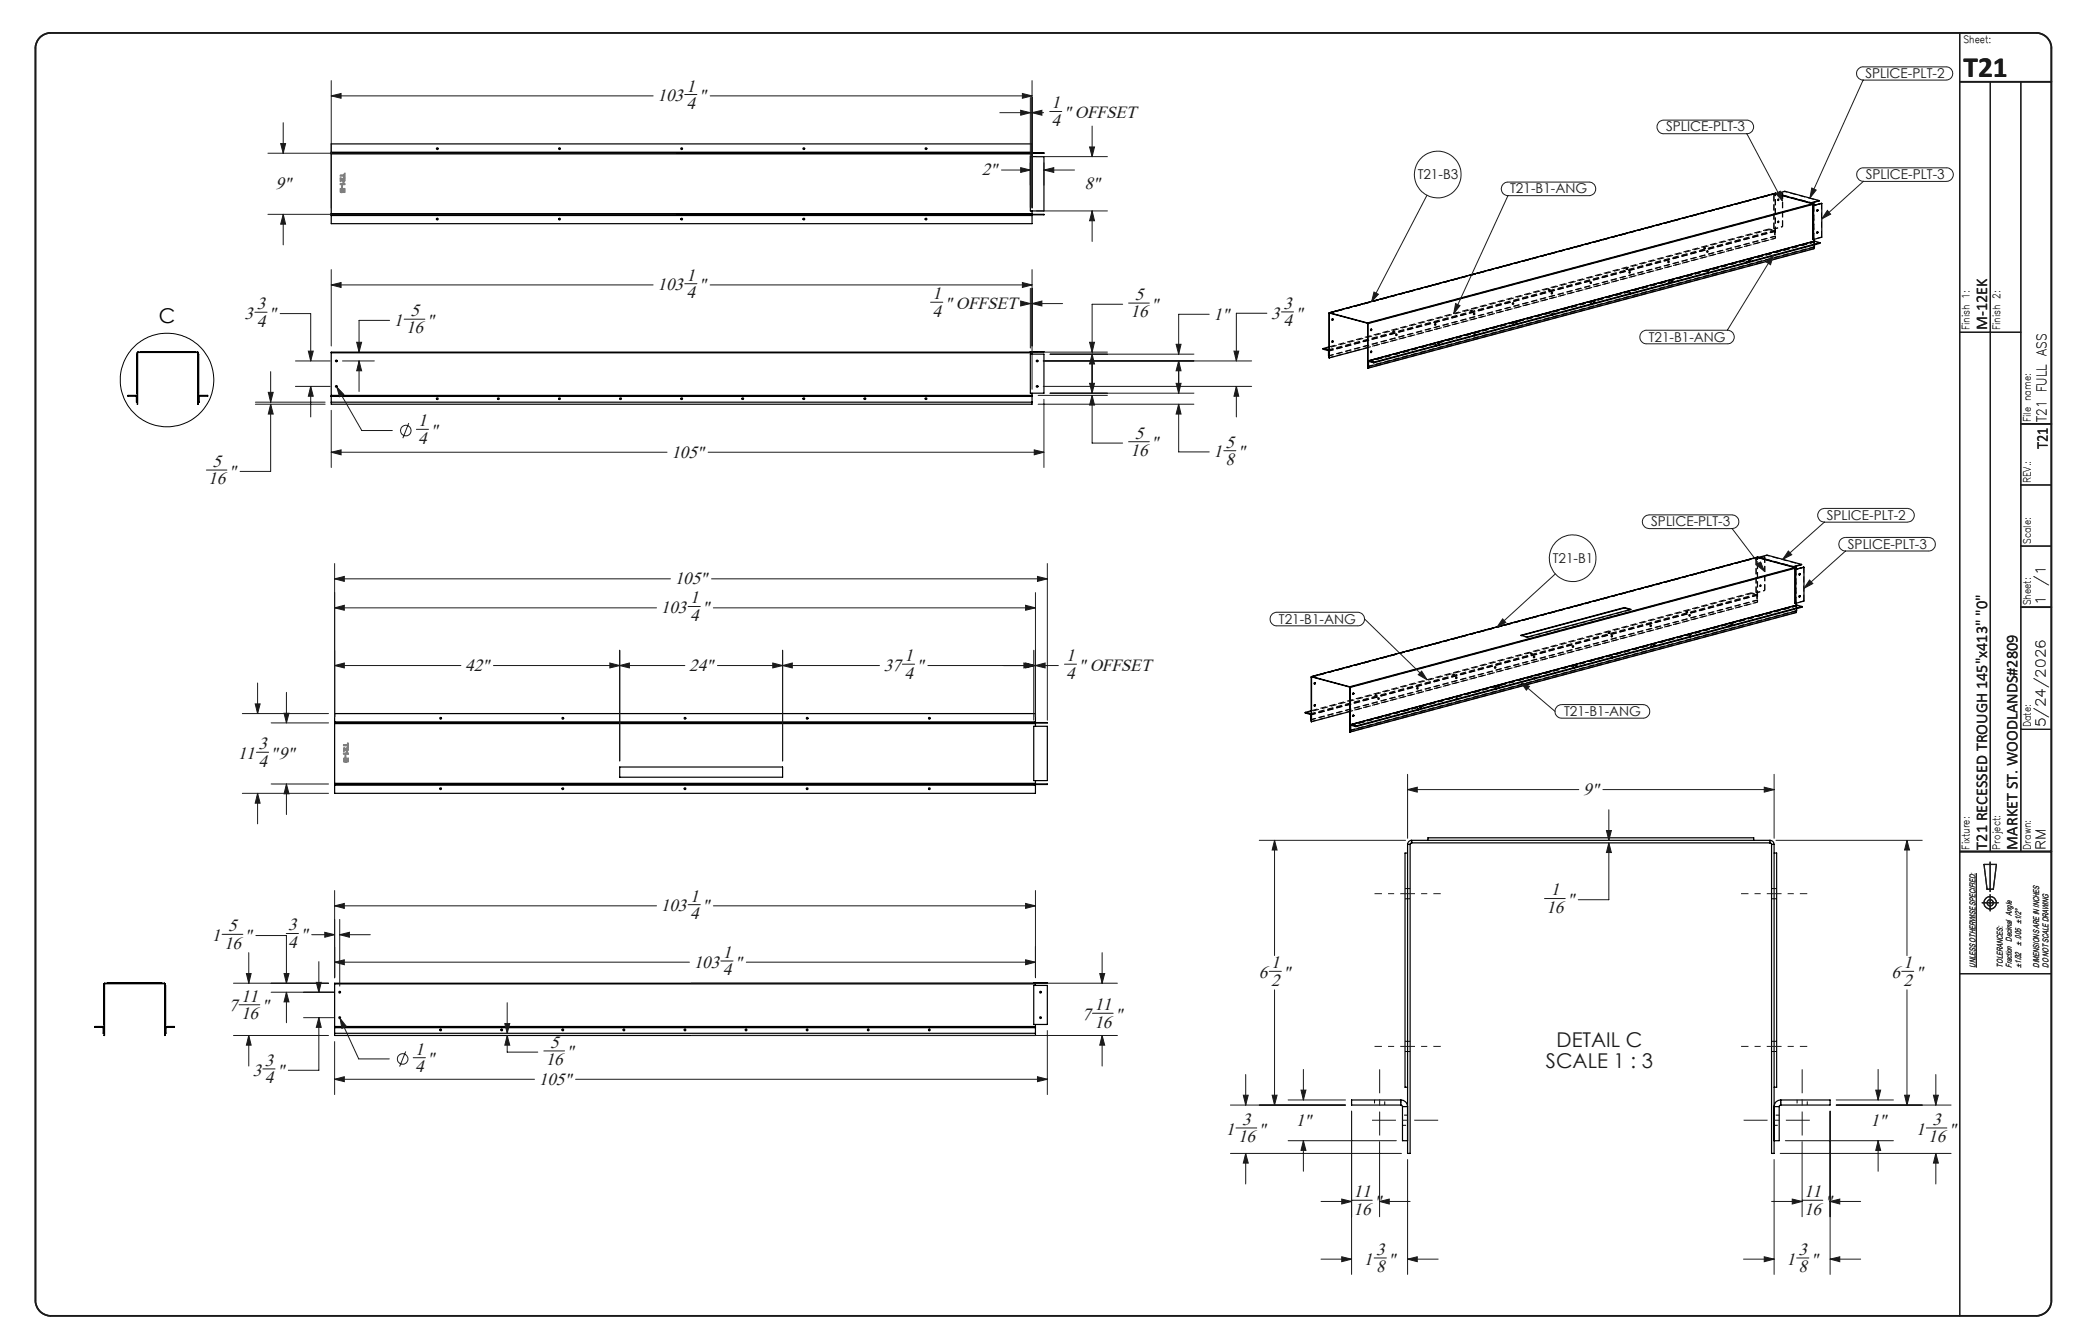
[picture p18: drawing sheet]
<svg xmlns="http://www.w3.org/2000/svg" width="432mm" height="279mm" viewBox="0 0 432 279" stroke-linecap="round" stroke-linejoin="round" font-family="sans-serif">
<defs><g id="words">
<text font-size="6.1" fill="#191924" x="408.2" y="16.1">T21</text>
<text font-size="4.2" x="33" y="67.1">C</text>
<g font-size="4.2" fill="#191924">
<text x="321.4" y="221.9">SCALE 1 : 3</text>
<text x="323.6" y="217.8">DETAIL C</text>
</g>
<g font-size="3.7" fill="#191924">
<text x="136.7" y="21">103</text>
<text x="142.8" y="19">1</text>
<text x="142.8" y="22.6">4</text>
<text x="145.3" y="21">&quot;</text>
<text x="218.6" y="22.5">1</text>
<text x="218.6" y="26.1">4</text>
<text x="221.1" y="24.5">&quot; OFFSET</text>
<text x="57.3" y="39.3">9&quot;</text>
<text x="204.1" y="36.5">2&quot;</text>
<text x="225.4" y="39.3">8&quot;</text>
<text x="142.8" y="58.4">1</text>
<text x="53.4" y="64.3">3</text>
<text x="85.3" y="65.7">5</text>
<text x="136.7" y="60.3">103</text>
<text x="142.8" y="62">4</text>
<text x="145.3" y="60.3">&quot;</text>
<text x="193.9" y="62.2">1</text>
<text x="193.9" y="65.8">4</text>
<text x="196.4" y="64.2">&quot; OFFSET</text>
<text x="235" y="66">16</text>
<text x="235.9" y="62.4">5</text>
<text x="239.3" y="64.4">&quot;</text>
<text x="266.8" y="64.2">3</text>
<text x="50.9" y="66.3">3</text>
<text x="53.4" y="67.9">4</text>
<text x="55.9" y="66.3">&quot;</text>
<text x="81.9" y="67.7">1</text>
<text x="84.4" y="69.3">16</text>
<text x="88.7" y="67.7">&quot;</text>
<text x="252.3" y="66.4">1&quot;</text>
<text x="264.3" y="66.2">3</text>
<text x="266.8" y="67.8">4</text>
<text x="269.3" y="66.2">&quot;</text>
<text x="87" y="88.6">1</text>
<text x="87" y="92.2">4</text>
<text x="89.5" y="90.6">&quot;</text>
<text x="139.6" y="95.1">105&quot;</text>
<text x="235" y="94.8">16</text>
<text x="235.9" y="91.2">5</text>
<text x="239.3" y="93.2">&quot;</text>
<text x="252.3" y="95">1</text>
<text x="254.8" y="93.1">5</text>
<text x="257.3" y="95">&quot;</text>
<text x="43.3" y="100.7">16</text>
<text x="44.2" y="97.1">5</text>
<text x="47.6" y="99.1">&quot;</text>
<text x="254.8" y="96.7">8</text>
<text x="140.3" y="121.4">105&quot;</text>
<text x="143.4" y="125.5">1</text>
<text x="137.4" y="127.4">103</text>
<text x="143.4" y="129.1">4</text>
<text x="146" y="127.4">&quot;</text>
<text x="188" y="137.5">1</text>
<text x="221.7" y="137.5">1</text>
<text x="96.7" y="139.4">42&quot;</text>
<text x="143.3" y="139.4">24&quot;</text>
<text x="183.7" y="139.4">37</text>
<text x="188" y="141.1">4</text>
<text x="190.6" y="139.4">&quot;</text>
<text x="221.7" y="141.1">4</text>
<text x="224.2" y="139.4">&quot; OFFSET</text>
<text x="53.7" y="155.7">3</text>
<text x="49.4" y="157.7">11</text>
<text x="53.7" y="159.3">4</text>
<text x="56.2" y="157.7">&quot;9&quot;</text>
<text x="329.1" y="165.3">9&quot;</text>
<text x="137.4" y="189.4">103</text>
<text x="143.4" y="187.4">1</text>
<text x="143.4" y="191">4</text>
<text x="146" y="189.4">&quot;</text>
<text x="321.5" y="189.8">16</text>
<text x="322.4" y="186.2">1</text>
<text x="325.8" y="188.1">&quot;</text>
<text x="44" y="195.6">1</text>
<text x="46.6" y="197.2">16</text>
<text x="47.5" y="193.6">5</text>
<text x="50.9" y="195.6">&quot;</text>
<text x="59.9" y="193.4">3</text>
<text x="59.9" y="197">4</text>
<text x="62.5" y="195.4">&quot;</text>
<text x="144.2" y="201.1">103</text>
<text x="150.3" y="199.1">1</text>
<text x="150.3" y="202.7">4</text>
<text x="152.8" y="201.1">&quot;</text>
<text x="261.7" y="203.3">6</text>
<text x="264.3" y="201.3">1</text>
<text x="266.8" y="203.3">&quot;</text>
<text x="393.2" y="203.3">6</text>
<text x="395.7" y="201.3">1</text>
<text x="398.3" y="203.3">&quot;</text>
<text x="50.1" y="208.2">11</text>
<text x="264.3" y="204.9">2</text>
<text x="395.7" y="204.9">2</text>
<text x="47.6" y="210.2">7</text>
<text x="50.1" y="211.8">16</text>
<text x="54.4" y="210.2">&quot;</text>
<text x="225" y="212">7</text>
<text x="227.5" y="210">11</text>
<text x="227.5" y="213.6">16</text>
<text x="231.8" y="212">&quot;</text>
<text x="55.1" y="221.6">3</text>
<text x="86.3" y="219.3">1</text>
<text x="88.8" y="221.2">&quot;</text>
<text x="113.5" y="221.4">16</text>
<text x="114.3" y="217.8">5</text>
<text x="117.8" y="219.8">&quot;</text>
<text x="52.5" y="223.6">3</text>
<text x="55.1" y="225.2">4</text>
<text x="57.6" y="223.6">&quot;</text>
<text x="86.3" y="222.9">4</text>
<text x="112" y="225.5">105&quot;</text>
<text x="258.3" y="233.9">3</text>
<text x="269.4" y="234">1&quot;</text>
<text x="388.9" y="234">1&quot;</text>
<text x="401.7" y="233.9">3</text>
<text x="254.9" y="235.9">1</text>
<text x="257.4" y="237.5">16</text>
<text x="261.7" y="235.9">&quot;</text>
<text x="398.3" y="235.9">1</text>
<text x="400.9" y="237.5">16</text>
<text x="405.2" y="235.9">&quot;</text>
<text x="281.4" y="248.9">11</text>
<text x="285.7" y="250.9">&quot;</text>
<text x="375.1" y="248.9">11</text>
<text x="379.4" y="250.9">&quot;</text>
<text x="281.4" y="252.5">16</text>
<text x="375.1" y="252.5">16</text>
<text x="283.6" y="262.9">1</text>
<text x="286.1" y="260.9">3</text>
<text x="288.6" y="262.9">&quot;</text>
<text x="371.4" y="262.9">1</text>
<text x="373.9" y="260.9">3</text>
<text x="376.5" y="262.9">&quot;</text>
<text x="286.1" y="264.5">8</text>
<text x="373.9" y="264.5">8</text>
</g>
<g font-size="3.4" fill="#191924">
<text x="413.1" y="68.7" transform="rotate(-90 413.1 68.7)">M-12EK</text>
<text x="425.7" y="93.4" transform="rotate(-90 425.7 93.4)">T21</text>
<text x="413.1" y="176.6" transform="rotate(-90 413.1 176.6)">T21 RECESSED TROUGH 145&quot;x413&quot; &quot;0&quot;</text>
<text x="419.4" y="176.6" transform="rotate(-90 419.4 176.6)">MARKET ST. WOODLANDS#2809</text>
</g>
<g font-size="2.8" fill="#191924">
<text x="387.8" y="16.2">SPLICE-PLT-2</text>
<text x="346.4" y="27.3">SPLICE-PLT-3</text>
<text x="294.7" y="37.3">T21-B3</text>
<text x="314" y="40.2">T21-B1-ANG</text>
<text x="387.9" y="37.3">SPLICE-PLT-3</text>
<text x="342.8" y="71">T21-B1-ANG</text>
<text x="425.5" y="87.7" transform="rotate(-90 425.5 87.7)">T21 FULL ASS</text>
<text x="343.3" y="109.4">SPLICE-PLT-3</text>
<text x="379.8" y="108">SPLICE-PLT-2</text>
<text x="322.8" y="117">T21-B1</text>
<text x="384.2" y="114.1">SPLICE-PLT-3</text>
<text x="425.2" y="125.8" transform="rotate(-90 425.2 125.8)">1</text>
<text x="425.2" y="121.7" transform="rotate(-90 425.2 121.7)">/1</text>
<text x="265.9" y="129.7">T21-B1-ANG</text>
<text x="325.2" y="148.8">T21-B1-ANG</text>
<text x="425.2" y="151.2" transform="rotate(-90 425.2 151.2)">5/24/2026</text>
<text x="425.2" y="176.6" transform="rotate(-90 425.2 176.6)">RM</text>
</g>
<g font-size="2.1" fill="#191924">
<text x="408.2" y="8.9">Sheet:</text>
<text x="409.5" y="68.7" transform="rotate(-90 409.5 68.7)">Finish 1:</text>
<text x="415.8" y="68.7" transform="rotate(-90 415.8 68.7)">Finish 2:</text>
<text x="422.2" y="87.7" transform="rotate(-90 422.2 87.7)">File name:</text>
<text x="422.2" y="100.4" transform="rotate(-90 422.2 100.4)">REV.:</text>
<text x="422.2" y="113.1" transform="rotate(-90 422.2 113.1)">Scale:</text>
<text x="422.2" y="125.8" transform="rotate(-90 422.2 125.8)">Sheet:</text>
<text x="422.2" y="151.2" transform="rotate(-90 422.2 151.2)">Date:</text>
<text x="409.5" y="176.6" transform="rotate(-90 409.5 176.6)">Fixture:</text>
<text x="415.8" y="176.6" transform="rotate(-90 415.8 176.6)">Project:</text>
<text x="422.2" y="176.6" transform="rotate(-90 422.2 176.6)">Drawn:</text>
</g>
<g font-size="1.7" fill="#191924">
<text x="420.2" y="196.6" transform="rotate(-90 420.2 196.6)">± .005 ±1/2°</text>
<text x="410.7" y="201.1" transform="rotate(-90 410.7 201.1)">UNLESS OTHERWISE SPECIFIED:</text>
<text x="416.4" y="201.1" transform="rotate(-90 416.4 201.1)">TOLERANCES:</text>
<text x="418.3" y="201.1" transform="rotate(-90 418.3 201.1)">Fraction Decimal Angle</text>
<text x="420.2" y="201.1" transform="rotate(-90 420.2 201.1)">±1/32</text>
<text x="424" y="201.1" transform="rotate(-90 424 201.1)">DIMENSIONS ARE IN INCHES</text>
<text x="425.9" y="201.1" transform="rotate(-90 425.9 201.1)">DO NOT SCALE DRAWING</text>
</g>
</g></defs>
<g fill="none" stroke="#191924" stroke-width=".21">
<path d="M68.9 19.9l2-.5v1zM68.9 16.8v26.5M68.9 19.9h66.9M142.3 19.6h2.6M147.6 19.9h67M212.5 19.4l2.1 .5-2.1 .5zM214.6 16.8v26.5M386.3 14.4l.9-.5h17.4a1.38 1.38 0 0 1 1.4 1.4 1.38 1.38 0 0 1-1.4 1.4h-17.3a1.37 1.37 0 0 1-1.2-.9 1.37 1.37 0 0 1 .2-1.4zM387.3 16.6l-11 24.6M55.7 31.9h84.7M58.3 29.8h1.1l-.5 2.1zM58.9 25.5v6.4"/>
<path d="M207.9 23.4h6.3M208.2 35.3h6M212.2 34.9l2 .4-2 .5zM212.2 22.9l2 .5-2 .6zM214.2 20.2v22.9M214.6 23.4l2-.5v1.1zM214.6 23.4h2.4M215.5 32.6h14.7M217 35.3l2.1-.4v.9zM217 33.8v4.7M217 35.3h6.4M218.2 23.2h2.5"/>
<path d="M226.5 30.6h1l-.5 2zM227 26.2v6.4M312.5 38.3l.9-.4h16.9a1.41 1.41 0 0 1 1.5 1.4 1.41 1.41 0 0 1-1.5 1.4h-16.8a1.43 1.43 0 0 1-1.3-.9 1.43 1.43 0 0 1 .3-1.5zM344.9 25.3l.8-.3h17.4a1.41 1.41 0 0 1 1.5 1.4 1.41 1.41 0 0 1-1.5 1.4h-17.2a1.43 1.43 0 0 1-1.3-.9 1.43 1.43 0 0 1 .3-1.6zM363.1 27.8l7.5 14M376.7 39.1l.9 .4-1.3 1.7zM386.4 35.3l.8-.4h17.5a1.41 1.41 0 0 1 1.4 1.4 1.41 1.41 0 0 1-1.4 1.4h-17.3a1.42 1.42 0 0 1-1.3-.8 1.42 1.42 0 0 1 .3-1.6zM387.4 37.7l-8.7 7.8M55.7 44.6h84.7M58.9 44.6l.5 2h-1.1zM58.9 44.6v6.3M68.9 59.2l2-.5v1.1z"/>
<path d="M68.9 56.1v15.8M68.9 59.2h66.9M142.3 59h2.6M147.6 59.2h67M212.5 58.7l2.1 .5-2.1 .6zM214.2 59.9v12.5M214.6 56.1v24.8M215.5 43.9h14.7M227 43.9l.5 2h-1zM227 43.9v6.3M296.7 40.6l-11.5 22.1M313.5 40.6l-11.3 24.6"/>
<path d="M367.2 54.5l1.5-1.5-.6 2zM368.7 53l-9.6 15.6M369.2 40.3l.9-.5 .5 2zM379.9 43.7l.7 .8-1.9 1zM53 64.9h2.5M56.3 77.3v6.3M58.2 65.2h6.4v9.8M61.4 75h7.3M64.1 73h1l-.5 2zM71.2 75h6.6M74.2 71.2h1l-.6 2zM74.6 75l.6 2.1h-1z"/>
<path d="M74.6 75v6.4M81 66.6h-6.4v6.6M84 66.4h4.3M193.5 62.8h2.5M212.2 62.6l2 .5-2 .5zM212.4 63.1h1.8M214.6 63.1l2-.5v1zM214.6 63.1h6.3M215.8 73.2h14.4M216.9 75h43.3M218.3 73.6h29.9M226.5 71.2h1l-.5 2z"/>
<path d="M226.5 79.7h1l-.5 2zM227 73.6l.5 2.1h-1zM227 73.6v8.1M233.4 63.3h-6.4v9.9M234.6 63h4.3M244.5 71.6h1l-.5 2zM244.5 79.7h1l-.5 2zM245 75l.5 2.1h-1zM245 75v6.7M251.4 65.3h-6.4v8.3M256.5 73h1l-.5 2zM263.4 65.1h-6.4v9.9"/>
<path d="M266.4 64.8h2.5M285.6 60.7l1 .5-1.4 1.5zM302.6 63.1l.9 .4-1.3 1.7zM341.4 69l.8-.3h16.9a1.41 1.41 0 0 1 1.4 1.4 1.41 1.41 0 0 1-1.4 1.4h-16.8a1.41 1.41 0 0 1-1.3-.9 1.41 1.41 0 0 1 .4-1.6zM42.9 97.7h4.3M53.1 83.6h14.5M53.1 84h14.5M55.8 81.6h1l-.5 2zM56.3 84l.5 2.1h-1zM56.3 84v14h-6.4M61.4 80.3h7.3M64.6 80.3l.5 2.1h-1z"/>
<path d="M64.6 80.3v6.4M68.9 94l2-.5v1zM68.9 85.3v11.9M68.9 94h69.8M70 80.5l1.5 1.5-.9 .5zM70 80.5l5.2 9h6.4M85 87.9l-1.3 3.2M86.6 89.3h2.5M147.2 94h69.8M215 93.5l2 .5-2 .5zM215.8 84h32.4M215.8 82.2h14.4"/>
<path d="M216.9 80.3h43.3M217 83v14.2M218.3 81.7h29.9M227 82.2l.5 2h-1zM227 82.2v9.9h6.4M234.6 91.8h4.3M245 84l.5 2.1h-1zM245 84v9.9h6.4M254.4 93.7h2.5M257 80.3l.5 2.1h-1zM257 80.3v6.4M69.6 117.2v31.8"/>
<path d="M215.7 119.8l2 .5-2 .6zM217.7 117.2v32.5M323.4 119.3l-12.2 11.1M341.8 107.5l.5-.4 .6-.1h17.2a1.43 1.43 0 0 1 1.4 1.5 1.43 1.43 0 0 1-1.4 1.4h-17.2a1.42 1.42 0 0 1-1.3-.8 1.42 1.42 0 0 1 .2-1.6zM360.1 109.9l6.8 8.9M365.2 117.5l.8-.7 .9 2zM371.8 114.5l.7 .8-1.9 1zM378.2 106.2l.4-.3 .7-.2h17.3a1.43 1.43 0 0 1 1.4 1.4 1.43 1.43 0 0 1-1.4 1.4h-17.3a1.44 1.44 0 0 1-1.3-.8 1.44 1.44 0 0 1 .2-1.5zM379.3 108.5l-8.7 7.8M382.6 112.2l.6-.4 .5-.1h17.2a1.41 1.41 0 0 1 1.4 1.4 1.41 1.41 0 0 1-1.4 1.4h-17.2a1.41 1.41 0 0 1-1.3-.8 1.41 1.41 0 0 1 .2-1.5zM383.7 114.5l-8.7 7.8M69.6 138.4l2-.6v1.1z"/>
<path d="M69.6 120.3l2-.5v1.1zM69.6 126.4l2-.6v1.1zM69.6 138.4h26.2M69.6 120.3h69.8M69.6 126.4h66.9M102.6 138.4h39.8M126.8 137.8l2 .6-2 .5zM128.8 138.4l2-.6v1.1zM128.8 135.2v23M143.1 126.1h2.5M147.9 120.3h69.8M148.3 126.4h67"/>
<path d="M149.2 138.4h33.6M160.7 137.8l2 .6-2 .5zM162.7 138.4l2-.6v1.1zM162.7 135.2v23M187.6 138.1h2.5M192.9 138.4h27.1M212.9 137.8l2 .6-2 .5zM213.2 137.8l2.1 .6-2.1 .5zM213.2 125.8l2.1 .6-2.1 .5zM214.9 135.2v14.5M215.3 138.4l2-.6v1.1zM215.3 123.2v25.8"/>
<path d="M221.3 138.1h2.5M264.5 127.6l.8-.3h17a1.41 1.41 0 0 1 1.4 1.4 1.41 1.41 0 0 1-1.4 1.4h-16.8a1.41 1.41 0 0 1-1.4-.9 1.41 1.41 0 0 1 .4-1.6zM283.7 128.7l13 12.6M295.6 139.5l1.1 1.8-1.8-1zM312.4 128.7l.7 .7-1.9 1zM376.2 120.6l.7 .7-1.9 1zM50.4 148.3h17.9M53.1 146.3h1l-.5 2zM53.3 156.4h2.5M53.6 142v6.3M56.4 150.3h11.9M59.1 148.3h1l-.6 2z"/>
<path d="M59.5 143.9v6.4M316.1 141.7l1.9 1-.7 .8zM316.1 141.7l7.2 6.2M323.7 146.8l1-.3h16.9a1.41 1.41 0 0 1 1.4 1.4 1.41 1.41 0 0 1-1.4 1.4h-16.9a1.4 1.4 0 0 1-1.4-.9 1.4 1.4 0 0 1 .4-1.6zM50.4 164.9h17.9M53.6 164.9l.5 2.1h-1zM53.6 164.9v6.4M56.4 163h11.9M59.5 163l.6 2h-1zM59.5 163v6.3M261.8 174.7h30.4M265 174.7l.5 2h-1z"/>
<path d="M265 174.7v23.9M292.6 164.1l2-.4v1zM292.6 161v13.3M292.6 164.1h35.6M333.2 164.1h35.6M334 172.6h1l-.5 2.1zM334.5 175.2l.5 2h-1zM334.5 175.2v11.8h-6.4M334.5 168.3v6.4M366.8 163.7l2 .4-2 .6zM368.8 161v13.3M369.2 174.7h30.4"/>
<path d="M396.5 174.7l.5 2h-1zM396.5 174.7v23.9M46.2 194.2h4.3M51.7 198v6.4M53.2 194.5h6.3v9.9M59.5 194.1h2.6M64.8 194.3h4.8M66.3 199.9v6.4M67.5 193.8l2.1 .5-2.1 .5zM69.6 188.3l2-.5v1zM69.6 185.1v18.2M69.6 188.3h66.9"/>
<path d="M70.6 194.3l2-.5v1zM70.6 191.1v13.9M70.6 194.3h6.4M143.1 188.1h2.5M148.3 188.3h67M149.9 199.8h2.5M213.2 187.8l2.1 .5-2.1 .5zM213.2 199.5l2.1 .5-2.1 .6zM215.3 185.1v18.2M229.1 198v6.4M321.1 186.8h4.3M410.9 181.5v19.6"/>
<path d="M48.5 215.3h19.8M48.5 204.4h19.8M49.7 208.9h4.3M51.2 202.4h1l-.5 2zM51.7 215.3l.5 2h-1zM51.7 215.3v6.3M56.4 206.3h13M59.1 202.4h1l-.6 2zM59.5 206.3l.6 2h-1zM59.5 206.3v6.3M63.1 211.6h6.3M65.8 204.2h1l-.5 2.1z"/>
<path d="M66.3 211.6l.5 2h-1zM66.3 211.6v10.9h-6.4M69.6 200l2-.5v1.1zM69.6 216.5v11M69.6 200h73.7M70.7 211.7l1.3 1.7-.9 .4zM70.7 211.7l3.9 8.4h6.3M84.3 218.6l-1.2 3.1M85.9 219.9h2.5M105 212.8h1l-.6 2zM105.4 215.3l.6 2h-1zM105.4 215.3v3.4h6.4"/>
<path d="M105.4 208.5v6.3M113.1 218.5h4.3M143.7 215.3h88.6M143.7 204.4h88.6M155.2 200h60.1M217.7 214.2v13.3M227.1 210.6h4.3M228.6 202.4h1.1l-.6 2zM229.1 215.3l.6 2h-1.1zM229.1 215.3v6.3M263.9 201.9h2.5M265 205.8v23.9"/>
<path d="M395.4 201.9h2.5M396.5 205.8v23.9M54.6 222.2h2.6M69.6 224.4l2-.6v1.1zM69.6 224.4h41.5M119.7 224.4h98M215.7 223.8l2 .6-2 .5zM255.8 229.7h23.9M255.8 239.8h35.6M257 234.5h4.3M258.5 227.7h1l-.5 2zM259 239.8l.5 2h-1z"/>
<path d="M259 223.4v6.3M259 239.8v6.3M264.5 227.7h1l-.5 2zM267.8 228.7h11.9M267.8 237.1h22.5M270.5 226.6h1l-.5 2.1zM271 237.1l.5 2h-1zM271 222.3v6.4M271 237.1v6.4M281 231v33.9M286.8 237.3v15.6M370.1 239.8h35.5"/>
<path d="M371.2 237.1h22.4M374.6 237.3v15.6M380.5 231v33.9M381.7 228.7h11.9M381.7 229.7h23.9M390 226.6h1l-.5 2.1zM390.5 237.1l.5 2h-1zM390.5 222.3v6.4M390.5 237.1v6.4M396 227.7h1l-.5 2zM400.5 234.5h4.2M402 227.7h1l-.6 2z"/>
<path d="M402.4 239.8l.6 2h-1zM402.4 223.4v6.3M402.4 239.8v6.3M274.6 249.8h6.4M278.9 249.3l2.1 .5-2.1 .5zM281 249.5h4.3M286.8 249.8l2-.5v1zM286.8 249.8h6.4M292.6 241.1v23.8M368.3 249.8h6.3M368.8 241.1v23.8M372.6 249.3l2 .5-2 .5z"/>
<path d="M374.7 249.5h4.3M380.5 249.8l2-.5v1zM380.5 249.8h6.3M274.6 261.8h6.4M278.9 261.3l2.1 .5-2.1 .5zM285.7 261.5h2.5M292.6 261.8l2-.5v1zM292.6 261.8h6.4M362.5 261.8h6.3M366.8 261.3l2 .5-2 .5zM373.5 261.5h2.6M380.5 261.8l2-.5v1z"/>
<path d="M380.5 261.8h6.3"/>
<circle cx="298.9" cy="36.3" r="4.9"/>
<circle cx="84.4" cy="89.5" r="1.1"/>
<circle cx="326.9" cy="116" r="4.9"/>
<circle cx="83.7" cy="220.2" r="1.09"/>
</g>
<g fill="none" stroke="#191924" stroke-width=".25">
<path d="M407.4 6.8v266.7M413.8 17v160M420.1 17v160M407.4 69.1h12.7M420.1 113.5h6.4M420.1 100.8h6.4M420.1 151.6h6.4M407.4 177h19.1M412.5 179.7h2.5l-.6 5.2h-1.3zM413.7 179.2v6.1M412.1 187.7h3.3M413.7 186v3.4"/>
<path d="M407.4 202.4h19.1"/>
<circle cx="413.7" cy="187.7" r=".66"/>
<circle cx="413.8" cy="187.7" r="1.29"/>
</g>
<path d="M8.2 7.9a3.3 3.3 0 0 1 2.3-1.1h412.8a3.2 3.2 0 0 1 3.2 3.2v260.4a3.2 3.2 0 0 1-3.2 3.1h-412.8a3.2 3.2 0 0 1-3.1-3.1v-260.4a3.2 3.2 0 0 1 .8-2.1zM407.4 17h19.1M420.1 88.1h6.4M420.1 126.2h6.4M407.4 177h19.1" fill="none" stroke="#191924" stroke-width=".35"/>
<g fill="none" stroke="#000" stroke-width=".25">
<path d="M68.9 31.9v.1M68.9 31.6v.3M68.9 31.9l148.1-.1-2.8 .1M68.9 31.6v-1.7h145.7v1.7M68.9 32v12.4M68.9 32h145.7M68.9 31.6h145.7M214.2 32.6h2.8v11.3h-2.8zM214.6 31.9v.1M214.6 31.6v.2M214.6 32v.6M68.9 44.4v.2"/>
<path d="M68.9 44.6v.2M68.9 44.6h148.1v.1h-2.8v-.1M68.9 44.8v1.7h145.7v-1.7M68.9 44.4h145.7M68.9 44.8h145.7M214.6 44.4v.2M214.6 44.7v.1M214.6 43.9v.5M347 59h.1M347.4 58.3l.3 .1zM355.1 56.8h.1M363.1 54.6h.1"/>
<path d="M363.5 54h.4zM369.1 40.2l-92.7 24.8M369.1 40.2h.2M369.3 40.3l7.1 2M369.3 40.3l7.1 1.9M369.3 40.3l1.8-.5 7.1 1.9M376.4 42.2v.1M376.7 42.2l.3 .1M376.9 42.8v7M376.9 42.8h.1M377 42.3l.1 .1M377 42.3l-92.7 24.8"/>
<path d="M377.1 42.4l-92.7 24.9M377.1 51.4v.3l-92.7 24.9M377.1 42.4v.3M377.1 49.7v.5M377.2 50.1h.1M377.2 50.9v.5l-92.7 24.8M377.3 50.1l-92.8 24.9M377.3 50.1l1.1 .3M377.9 43.6l-.1 .3M377.9 48.2l-.1 .3M378.2 41.7l-1.8 .6M378.2 41.7l-1.8 .5"/>
<path d="M378.4 50.4v.2l-92.8 24.8M378.4 50.4l-92.8 24.9M378.7 42.3v7l-1.8 .5M378.7 42.3l-1.8 .5M28.5 73.6h-.1v8.1h.1M28.5 73.3h.1M28.5 73.3v10.7l.1-10.7M28.7 73.3h-.1M28.7 73.2l-.2 .1M28.7 73.2v.1M28.7 73.3h12.4M28.7 73.2h12.4"/>
<path d="M29.2 73.2v-.1h11.3v.1M41.1 73.3h.1M41.1 73.2l.1 .1M41.1 73.2v.1M41.1 73.3v10.7h.1v-10.7M41.2 73.6v8.1M68.9 73.3h145.7M68.9 73.3v10.7h145.7v-2.3M214.2 73.2v-.1h2.8v.1h-148.1v.1M214.2 73.6h2.8v8.1h-2.8zM214.6 73.2v.1M214.6 73.3v.3"/>
<path d="M275.1 72.5l1.1 .2M275.1 72.5v.1l1.1 .3M276.2 72.7l.1 .1-.1 .2M276.2 72.9v.1M276.2 72.7v.2M276.2 73l.1 1M276.3 65.1h.1M276.3 65.1l.1 9.3M276.3 72.1l-1.2 .4M276.3 72.7h-.1M276.4 65.1v9.3M276.4 65l-.1 .1"/>
<path d="M276.4 65.1h.1M276.4 65l7.9 2.1M276.4 65.1l7.9 2.1M276.4 65v.1M277 66.3v.3M277 70.8v.4M284.3 67.1l.1 .2M284.3 67.2h.1M284.3 67.1v.1M284.3 67.2l.1 .1M284.3 67.2v9.4M284.3 76.6h.1"/>
<path d="M284.3 72.3l-7.9 2.1M284.4 76.2h.1M284.5 75.2v1M284.6 75.1l-.1 .1M284.6 75l-.2 .1 .1 .1M284.6 75.1l1 .3M284.6 75v.1M284.6 75l1 .3M285.1 68.4l-.1 .3M285.1 73l-.1 .3M285.6 75.3v.1M298.5 72h.1"/>
<path d="M298.9 71.3l.3 .1zM306.7 69.8h-.1M314.7 67.6l-.1 .1M315 67h.3zM322.7 65.5h.1M330.9 63.3h-.1M331.2 62.7h.3zM339 61.1l-.1 .1M28.3 82.4h.1M28.3 82.2l.2 .2h-.1M28.3 82.2v.2M28.3 82.2h-1.7v.2h1.7"/>
<path d="M28.4 82.4v1.2h.1M41.4 82.4v1.2h-.2M41.5 82.4h-.1M41.5 82.2l-.3 .1 .2 .1M41.5 82.2h1.7v.2h-1.7M41.5 82.2v.2M68.9 82.4h145.7zM68.9 83.6h145.7M68.9 82.2h145.7M365.4 115.8h.1M365.4 115.8l-92.7 24.9M365.4 115.8l.2 .1"/>
<path d="M365.5 115.9l7.2 2M365.5 115.9l7.2 1.9M365.5 115.9l1.8-.5 7.2 1.9M372.7 117.8v.1M373 117.8l.3 .1M373.2 118.4v7M373.2 118.4h.1M373.3 117.9l.1 .2M373.3 117.9l-92.7 24.9M373.4 118.1l-92.7 24.8M373.4 118.1v.2M374.2 119.2l-.1 .3"/>
<path d="M374.5 117.3l-1.8 .6M374.5 117.3l-1.8 .5M375 117.9v7.1l-1.8 .4M375 117.9l-1.8 .5M316.2 132.1l21.5-5.8 1.4 .4-21.6 5.7zM327.2 138.9l-.1 .1M327.6 138.3h.2zM335.3 136.8h-.1M337.7 126.3v.1M337.7 126.4l-21.4 5.7M337.7 126.4l1.2 .3M343.3 134.6h.1"/>
<path d="M343.7 134h.3zM351.4 132.4v.1M359.5 130.3h-.1M359.8 129.6l.4 .1zM373.4 127v.4l-92.7 24.8M373.4 125.4v.4M373.5 125.8h.1M373.5 126.5v.5l-92.7 24.8M373.6 125.8l-92.8 24.8M373.6 125.8l1 .3M374.2 123.8l-.1 .3M374.6 126.1l-92.7 24.8"/>
<path d="M374.6 126.1v.1l-92.7 24.9M69.6 150.3v.1M69.6 150.1v.2M69.6 150.3l148.1-.1-2.8 .1M69.6 150.1v-1.8h145.7v1.8M69.6 150.4v12.4M69.6 150.4h145.7M69.6 150.1h145.7M128.8 159.5h33.9v2.1h-33.9zM214.9 151h2.8v11.3h-2.8zM215.3 150.3v.1M215.3 150.1v.1"/>
<path d="M215.3 150.4v.6M271.4 148.1v.1l1.1 .3M271.4 148.1l1.1 .3M272.5 148.5v.1M272.5 148.4l.1 .1-.1 .1M272.5 148.4v.1M272.5 148.6l.1 1M272.6 140.8l.1 9.2M272.6 140.8h.1M272.6 147.7l-1.2 .4M272.6 148.3l-.1 .1M272.7 140.8v9.2"/>
<path d="M272.7 140.7l-.1 .1M272.7 140.7v.1M272.7 140.7l7.9 2.1M272.7 140.7h.1M273.3 141.9v.3M273.3 146.5v.3M280.6 142.8v.1M280.6 142.8l.1 .1M280.6 142.8h.1M280.6 142.9h.1M280.6 152.2h.1M280.6 142.9v9.3"/>
<path d="M280.6 147.9l-7.9 2.1M280.7 151.8h.1M280.8 150.8v1M280.8 150.8h.1M280.8 150.6l-.1 .1 .1 .1M280.8 150.6l1.1 .3M280.8 150.8l1.1 .3M280.8 150.6v.2M280.9 150.8h-.1M281.4 144.1l-.1 .3M281.4 148.7l-.1 .2M281.9 150.9v.2"/>
<path d="M294.9 147.6h-.1M295.2 147h.3zM302.9 145.5h.1M311 143.3h-.1M311.4 142.6l.2 .1zM319 141.1h.1M69.6 162.8v.2M69.6 163v.2M69.6 163h148.1v.1h-2.8v-.1M69.6 163.2v1.7h145.7v-1.7M69.6 162.8h145.7M69.6 163.2h145.7"/>
<path d="M215.3 162.8v.2M215.3 163.1v.1M215.3 162.3v.5M292.6 177.3h-.5v48.7h.5M292.6 175.5h.6M292.6 175.5v64.3h.6v-64.3M293.5 175.2l-.3 .3M293.5 174.7a.84 .84 0 0 0-.9 .8M293.5 174.7v.5M293.5 175.2h74.4M293.5 174.7h74.4M296.9 174.7v-.5h67.7v.5"/>
<path d="M367.9 175.2l.3 .1 .1 .2M367.9 174.7a.84 .84 0 0 1 .9 .8M367.9 174.7v.5M368.3 175.5h.5M368.3 175.5v64.3h.5v-64.3M368.8 177.3h.6v48.7h-.6M21.4 213.6h.1M21.4 213.4l.2 .1-.2 .1M21.4 213.4h-1.7v.2h1.7M21.4 213.4v.2M21.4 213.6v1.2h.2M21.6 204.9v8.1"/>
<path d="M21.8 204.4l-.1 10.9h-.1v-10.8M21.8 204.4l-.2 .1M21.8 204.4h12.4M22.3 204.4h11.3M34.2 204.4l.1 .1M34.2 204.5h.1M34.2 204.5h-12.6M34.2 204.4v.1M34.3 204.5v10.8v-10.8M34.3 204.5h.1M34.3 204.9h.1v8.1h-.1M34.5 213.6v1.2h-.2"/>
<path d="M34.6 213.4l-.3 .2h.2M34.6 213.6h-.1M34.6 213.4h1.7v.2h-1.7M34.6 213.4v.2M69.6 213.6h.1M69.6 213.6v1.7h145.7v-1.7M69.6 204.5h145.7M69.6 213.6h145.7M69.6 213.4h145.7M69.6 214.8h145.7M69.6 204.5v9.1M214.9 204.4l2.8-.1-148.1 .1v.1"/>
<path d="M214.9 204.9h2.8v8.1h-2.8zM215.3 204.4v.1M215.3 213.6h.1M215.3 204.5v.4M215.3 213v.6M291.2 229.7l.2 .1 .2 .2M291.2 228.7a1.39 1.39 0 0 1 1.4 1.3h-1M291.2 228.7v1M291.2 228.7h-10.2v1h10.2M291.6 230v7.1h1M369.9 230v7.1h-1.1M370.2 229.7l-.3 .3"/>
<path d="M370.2 228.7a1.33 1.33 0 0 0-1.4 1.3h1.1M370.2 228.7h10.3v1h-10.3M370.2 228.7v1"/>
<circle cx="90.9" cy="30.9" r=".16"/>
<circle cx="116.3" cy="30.9" r=".16"/>
<circle cx="141.7" cy="30.9" r=".16"/>
<circle cx="167.1" cy="30.9" r=".16"/>
<circle cx="192.5" cy="30.9" r=".16"/>
<circle cx="90.9" cy="45.5" r=".18"/>
<circle cx="116.3" cy="45.5" r=".18"/>
<circle cx="141.7" cy="45.5" r=".18"/>
<circle cx="167.1" cy="45.5" r=".18"/>
<circle cx="192.5" cy="45.5" r=".18"/>
<circle cx="377.8" cy="43.8" r=".13"/>
<circle cx="377.8" cy="48.3" r=".13"/>
<circle cx="69.9" cy="75" r=".16"/>
<circle cx="215.6" cy="75" r=".16"/>
<circle cx="277.1" cy="66.4" r=".14"/>
<circle cx="277.1" cy="71" r=".14"/>
<circle cx="285" cy="68.6" r=".15"/>
<circle cx="285.1" cy="73.2" r=".13"/>
<circle cx="69.9" cy="80.3" r=".16"/>
<circle cx="90.9" cy="82.9" r=".19"/>
<circle cx="103.6" cy="82.9" r=".19"/>
<circle cx="116.3" cy="82.9" r=".19"/>
<circle cx="129" cy="82.9" r=".19"/>
<circle cx="141.7" cy="82.9" r=".19"/>
<circle cx="154.4" cy="82.9" r=".19"/>
<circle cx="167.1" cy="82.9" r=".19"/>
<circle cx="179.8" cy="82.9" r=".19"/>
<circle cx="192.5" cy="82.9" r=".19"/>
<circle cx="215.6" cy="80.3" r=".16"/>
<circle cx="374.1" cy="119.4" r=".13"/>
<circle cx="374.1" cy="124" r=".13"/>
<circle cx="91.6" cy="149.3" r=".19"/>
<circle cx="117" cy="149.3" r=".19"/>
<circle cx="142.4" cy="149.3" r=".19"/>
<circle cx="167.8" cy="149.3" r=".19"/>
<circle cx="193.2" cy="149.3" r=".19"/>
<circle cx="273.4" cy="146.7" r=".14"/>
<circle cx="273.4" cy="142.1" r=".14"/>
<circle cx="281.4" cy="144.2" r=".13"/>
<circle cx="281.4" cy="148.8" r=".13"/>
<circle cx="91.6" cy="164" r=".17"/>
<circle cx="117" cy="164" r=".17"/>
<circle cx="142.4" cy="164" r=".17"/>
<circle cx="167.8" cy="164" r=".17"/>
<circle cx="193.2" cy="164" r=".17"/>
<circle cx="70.6" cy="211.5" r=".19"/>
<circle cx="70.6" cy="206.3" r=".19"/>
<circle cx="91.6" cy="214.1" r=".17"/>
<circle cx="104.3" cy="214.1" r=".17"/>
<circle cx="117" cy="214.1" r=".17"/>
<circle cx="129.7" cy="214.1" r=".17"/>
<circle cx="142.4" cy="214.1" r=".17"/>
<circle cx="155.1" cy="214.1" r=".17"/>
<circle cx="167.8" cy="214.1" r=".17"/>
<circle cx="180.5" cy="214.1" r=".17"/>
<circle cx="193.2" cy="214.1" r=".17"/>
<circle cx="216.3" cy="211.5" r=".19"/>
<circle cx="216.3" cy="206.3" r=".19"/>
</g>
<g fill="none" stroke="#000" stroke-width=".21" stroke-dasharray="1.3 .6" stroke-linecap="butt">
<path d="M371.1 39.8v-.1M330.6 58.9h.1M330.8 58.6h-.1M338.1 55.8v.2M338.4 56v-.2M338.7 56.7l.1 .1M338.9 56.5l-.1-.1M346.8 54.6h.1M346.9 58.9l.1 .1M346.9 58.8l.1 .2M347 54.3h-.1M347.1 59v-.3l-.2 .1"/>
<path d="M347.1 58.7l-.1-.1M347.4 58.3v.2M347.7 58.5v-.2M354.2 51.5v.2M354.6 51.7v-.2M354.9 52.4h.1M355 56.8h.1M355 56.7l.1 .1M355.1 52.1h-.2M355.2 56.8v-.3l-.2 .2M355.2 56.5h-.1M363.1 54.6h.1"/>
<path d="M363.1 54.5l.1 .1M363.2 54.6l.1-.3-.2 .2M363.2 54.3h-.1M363.6 54v.2M363.9 54.2v-.2M367.8 47.6l-91.5 24.5M367.8 47.6v.1M368.8 47.6v-7.1M368.8 40.6v-.1M368.8 47.6v-7M368.9 47.9l.1 .2M368.9 48v.1"/>
<path d="M368.9 47.9v.1M368.9 48.1h.1M368.9 49.1h.1M369 40.2l.1-.1M369 40.2l.1 .1M369.1 40.3v-.1M369.1 49.5h-.1M369.1 40.2v-.1M369.6 41.7h.1M369.6 46.3h.1M369.8 41.4h-.1M369.8 46h-.1"/>
<path d="M370.6 40.1v7M377 42.3l.1 .1M377.1 42.7v7M377.1 50.3h.1M377.2 50.1l-.1 .2M377.2 50.3v.6M377.2 51.3h-.1M377.3 50.3h-.1M377.3 50.3v-.2M377.9 43.6l-.2 .1 .1 .2M377.9 48.2l-.2 .1 .1 .2M377.9 43.6h-.1"/>
<path d="M377.9 48.2l-.1-.1M378.7 49.3v-7.1M378.7 49.3h.1M277 66.5v.1M277.1 66.2l-.2 .2 .1 .1M277.1 70.8l-.2 .2 .1 .1M277.1 66.3l-.1-.1M277.1 70.8h-.1M285 68.4l-.1 .1 .1 .2M285 73l-.1 .1 .1 .2M285.1 68.4h-.1M285.1 73h-.1"/>
<path d="M289.6 68.8v.2M289.9 69v-.2M290.2 69.7l.1 .1M290.4 69.5l-.1-.1M298.3 67.6h.1M298.4 71.9l.1 .1M298.4 71.8l.1 .2M298.5 67.3h-.1M298.6 71.9v-.2l-.2 .1M298.6 71.7l-.1-.1M298.9 71.3v.2M299.2 71.5v-.2"/>
<path d="M305.7 64.5v.2M306.1 64.7v-.2M306.4 65.4h.1M306.5 69.8h.1M306.5 69.7l.1 .1M306.6 65.1h-.2M306.7 69.8v-.3l-.2 .2M306.7 69.5h-.1M314.4 63.2l.2 .1M314.6 67.6h.1M314.6 67.5l.1 .1M314.6 63l-.1-.1"/>
<path d="M314.8 67.6v-.3l-.2 .2M314.8 67.3h-.2M315.1 67v.2M315.4 67.2v-.2M321.9 60.2v.1M322.2 60.3v-.1M322.5 61.1h.1M322.6 65.4l.2 .1M322.7 65.3l.1 .2M322.7 60.8h-.1M322.8 65.4l.1-.2-.2 .1M322.8 65.2l-.1-.1"/>
<path d="M330.7 63.3h.1M330.8 63.2v.1M330.9 63.3v-.3l-.1 .2M330.9 63h-.1M331.2 62.7v.1M331.5 62.8v-.1M338.8 61.1h.1M338.8 61l.1 .1M339 61.1v-.3l-.2 .2M339 60.8h-.1M365.3 115.9l.1-.1M365.3 115.9h.1"/>
<path d="M365.4 115.9v-.1M365.9 117.3h.1M366.1 117h-.1M366.9 115.7v7M366.9 115.7v7.1M367.4 115.5v-.1M373.3 118h.1M373.3 117.9v.1M373.4 118v.1M373.4 118.3v7.1M374.2 119.2l-.2 .1 .1 .2M374.2 119.2h-.1"/>
<path d="M310.7 138.9h.2M310.9 138.6h-.1M316.2 132.1h.1M317.5 132.5v-.1M318.2 135.8v.2M318.5 136v-.2M318.8 136.7h.1M319 136.4h-.1M326.9 134.6h.1M327 138.9h.1M327.1 138.8v.1M327.1 134.3l-.1-.1"/>
<path d="M327.2 138.9v-.3l-.1 .2M327.2 138.6h-.1M327.5 138.3v.2M327.8 138.5v-.2M334.4 131.5v.1M334.7 131.6v-.1M335 132.4h.1M335.1 136.7l.1 .1M335.2 132.1h-.1M335.3 136.8v-.3l-.2 .2M335.3 136.5l-.1-.1M338.9 126.7h.2"/>
<path d="M339.1 126.7l-21.6 5.8M339.1 126.7v-.1M343.1 130.2l.1 .1M343.2 134.6h.1M343.2 134.5l.1 .1M343.3 129.9h-.1M343.4 134.6v-.3l-.2 .2M343.4 134.3h-.1M343.7 134v.1M344 134.1v-.1M350.5 127.2v.1M350.8 127.3v-.1"/>
<path d="M351.2 128.1h.1M351.3 132.4h.1M351.3 132.3l.1 .1M351.3 127.8h-.1M351.5 132.4v-.3l-.2 .2M351.5 132.1h-.2M359.3 130.3h.2M359.4 130.2l.1 .1M359.5 130.3l.1-.3-.2 .2M359.5 130l-.1-.1M359.8 129.7v.1M360.2 129.8v-.1"/>
<path d="M364.1 123.2l-91.5 24.5M364.1 123.2v.2M365.1 123.2v-7M365.2 123.5l.1 .3M365.2 123.5v.2M365.2 123.7l.1 .1M365.2 124.8h.1M365.4 125.2h-.1M365.9 121.9h.1M366.1 121.6h-.1M366.9 122.8v-.1M373.4 125.9l.1 .1"/>
<path d="M373.5 125.8l-.1 .1M373.5 126v.5M373.5 127h-.1M373.6 125.9l-.1 .1M373.6 125.9v-.1M374.2 123.8l-.2 .1 .1 .2M374.2 123.8h-.1M375 124.9v-7M375 124.9h.1M273.4 141.9l-.2 .1 .1 .2M273.4 146.5l-.2 .1 .1 .2M273.4 141.9h-.1"/>
<path d="M273.4 146.5h-.1M281.3 144l-.1 .2 .1 .1M281.3 148.6l-.1 .2 .1 .1M281.4 144h-.1M281.4 148.6h-.1M285.9 144.5v.1M286.2 144.6v-.1M286.5 145.4h.1M286.7 145.1h-.1M294.6 143.2h.1M294.7 147.6h.1M294.7 147.5l.1 .1"/>
<path d="M294.8 142.9h-.1M294.9 147.6v-.3l-.2 .2M294.9 147.3h-.1M295.2 147v.1M295.5 147.1v-.1M302 140.1v.2M302.4 140.3v-.2M302.7 141l.1 .1M302.8 145.4h.1M302.8 145.3l.1 .1M302.9 140.8l-.2-.1M303 145.4v-.3l-.2 .2"/>
<path d="M303 145.1h-.1M310.9 143.2l.1 .1M311.1 143.3v-.3l-.2 .2M311.1 143l-.2-.1M311.4 142.6v.2M311.7 142.8v-.2M318.9 141.1h.2M319 141l.1 .1M319.1 141.1v-.3l-.1 .2M319.1 140.8h-.1M292.6 175.5h.6M293.5 175.2v-.5"/>
<path d="M368 174.7v.5M368.3 175.5h.5M292.1 186.8h.5M292.6 184.7h-.5M292.6 186.8h.6M293.2 184.7h-.6M368.3 186.8h.5M368.8 186.8h.6M368.8 184.7h-.5M369.4 184.7h-.6M292.1 218.6h.5M292.6 216.5h-.5"/>
<path d="M292.6 218.6h.6M293.2 216.5h-.6M368.3 218.6h.5M368.8 218.6h.6M368.8 216.5h-.5M369.4 216.5h-.6"/>
</g>
<path d="M371.1 39.8l-1.8 .5M368.8 40.5l1.8-.4M368.8 40.6l1.8-.5M370.6 47.1l-1.8 .5M376.9 49.8l1.8-.5M365.1 116.2l1.8-.5M367.4 115.5l-1.8 .4M366.9 122.7l-1.8 .5M366.9 122.8l-1.8 .4M373.2 125.4l1.8-.5" fill="none" stroke="#000" stroke-width=".21" stroke-dasharray="1.3 .6" stroke-dashoffset=".9" stroke-linecap="butt"/>
<g fill="none" stroke="#000" stroke-width=".21" stroke-dasharray="1.3 .6" stroke-dashoffset=".4" stroke-linecap="butt">
<path d="M330.7 58.8l.1 .1 .1-.2-.2 .1M330.8 58.7l-.2 .2v-.3l.2 .1M338.7 56.7l.2 .1v-.3l-.2 .2M338.8 56.6l-.2 .1 .1-.3 .1 .2M346.8 54.5l.1 .1 .1-.3-.2 .2M346.9 54.4l-.2 .2 .1-.3 .1 .1M347 58.8l-.2 .1 .1-.2 .1 .1M354.9 52.3l.2 .1v-.2l-.2 .1M355 52.2l-.2 .2 .1-.3 .1 .1M355.1 56.6l-.2 .1 .1-.2 .1 .1M363.2 54.4l-.2 .2v-.3l.2 .1M369.1 40.2l7.9 2.1"/>
<path d="M369.5 41.6l.2-.2v.3l-.2-.1M369.5 46.2l.2-.2v.3l-.2-.1M369.6 46.2l.2-.2-.1 .3-.1-.1M369.6 41.6l.2-.2-.1 .3-.1-.1M290.2 69.6l.2 .2v-.3l-.2 .1M290.4 69.6l-.2 .1v-.2l.2 .1M298.3 67.5l.2 .1v-.3l-.2 .2M298.4 67.4l-.2 .1 .1-.2 .1 .1M298.5 71.8l-.1 .1v-.2l.1 .1M306.4 65.3l.1 .1 .1-.2-.2 .1M306.5 65.2l-.2 .2 .1-.3 .1 .1M306.6 69.6l-.2 .1 .1-.2 .1 .1"/>
<path d="M314.5 63.2l.1 .1 .1-.3-.2 .2M314.6 63.1l-.2 .1 .1-.3 .1 .2M314.7 67.4l-.2 .2v-.3l.2 .1M322.6 61l.1 .1 .1-.3-.2 .2M322.7 60.9l-.2 .1v-.2l.2 .1M322.8 65.3l-.2 .1v-.2l.2 .1M330.9 63.1l-.2 .1v-.2l.2 .1M339 60.9l-.2 .2v-.3l.2 .1M365.4 115.9l7.9 2.1M365.8 117.2l.2-.1v.2l-.2-.1M365.9 117.2l.2-.1-.1 .2-.1-.1M310.8 138.8l.2 .1v-.3l-.2 .2"/>
<path d="M310.9 138.7l-.2 .2 .1-.3 .1 .1M318.9 136.6l.1 .1 .1-.2-.2 .1M319 136.5l-.2 .2v-.3l.2 .1M326.9 134.5h.2v-.2l-.2 .2M327.1 134.4l-.2 .1v-.2l.2 .1M327.2 138.7l-.2 .2v-.3l.2 .1M335 132.3l.2 .1v-.3l-.2 .2M335.1 132.2l-.2 .2 .1-.3 .1 .1M335.3 136.6l-.2 .1v-.2l.2 .1M343.1 130.1l.1 .1 .1-.2-.2 .1M343.2 130l-.2 .2 .1-.3 .1 .1M343.3 134.4l-.2 .2 .1-.3 .1 .1"/>
<path d="M351.2 128l.2 .1v-.3l-.2 .2M351.3 127.9l-.2 .1v-.2l.2 .1M351.4 132.2l-.2 .2 .1-.3 .1 .1M359.5 130.1l-.2 .1 .1-.2 .1 .1M365.8 121.8l.2-.2v.3l-.2-.1M365.9 121.8l.2-.1-.1 .2-.1-.1M286.5 145.3l.2 .1v-.3l-.2 .2M286.7 145.2l-.2 .1v-.2l.2 .1M294.6 143.1l.2 .1v-.2l-.2 .1M294.7 143l-.2 .2 .1-.3 .1 .1M294.8 147.4l-.2 .1 .1-.2 .1 .1M302.7 141l.1 .1 .1-.3-.2 .2"/>
<path d="M302.8 140.9l-.2 .1 .1-.2 .1 .1M302.9 145.2l-.2 .2 .1-.3 .1 .1M311 143.1l-.2 .1 .1-.3 .1 .2M319.1 140.9l-.2 .1v-.2l.2 .1"/>
</g>
<path d="M367.8 47.6l1.1 .3M367.8 47.7l1.1 .3M377.1 50.2v1.2M378.4 50.6l-1.1-.3M284.3 72.2l84.8-22.7M364.1 123.2l1.1 .3M364.1 123.4l1.1 .3M373.4 125.8v1.2M374.7 126.2l-1.1-.3M280.6 147.9l84.8-22.7" fill="none" stroke="#000" stroke-width=".21" stroke-dasharray="1.3 .6" stroke-dashoffset=".6" stroke-linecap="butt"/>
<path d="M369.3 40.2l7.4 2M378.2 41.7l-7.1-1.9M365.6 115.8l7.4 2M374.5 117.4l-7.1-1.9M317.5 132.5l-1.3-.4" fill="none" stroke="#000" stroke-width=".21" stroke-dasharray="1.3 .6" stroke-dashoffset=".7" stroke-linecap="butt"/>
<g fill="none" stroke="#000" stroke-width=".21" stroke-dasharray="1.3 .6" stroke-dashoffset=".3" stroke-linecap="butt">
<path d="M338.1 56h.3h-.3M338.3 55.8l-.2 .1 .2-.1M347.7 58.5h-.3h.3M354.3 51.7h.3h-.3M354.5 51.5h-.3h.3M363.8 54.1l-.2 .1 .2-.1M367.8 47.7l-92.7 24.9M368.9 48l-92.7 24.9M368.9 47.9l-92.6 24.8M368.9 48.1l-92.7 24.8M368.9 49.1l-92.7 24.9M369 48.1l-92.7 24.9"/>
<path d="M369 49.1l-92.7 24.9M369.1 40.2l-92.7 24.9M377.3 50.3l-92.8 24.8M276.3 65.1l92.7-24.9M276.3 74.4l92.7-24.9M276.4 65.1l92.7-24.9M276.5 65.1l92.6-24.8M284.3 67.2l92.7-24.9M284.3 67.2l92.8-24.8M284.3 76.5l92.8-24.8M284.4 75.1l92.7-24.8M284.4 76.2l92.7-24.9"/>
<path d="M284.6 75.1l92.7-24.8M284.6 75.1l92.6-24.8M289.6 69h.3h-.3M289.8 68.8h-.2h.2M299.2 71.5h-.3h.3M305.8 64.7h.3h-.3M306 64.5h-.3h.3M315.3 67.1l-.2 .1 .2-.1M322 60.4l.2-.1-.2 .1M322.2 60.1l-.3 .1 .3-.1M331.5 62.8h-.3h.3M365.4 115.9l-92.7 24.8"/>
<path d="M318.2 136h.3h-.3M318.5 135.8h-.3h.3M327.8 138.4l-.3 .1 .3-.1M334.4 131.7l.3-.1-.3 .1M334.6 131.5h-.2h.2M344 134.1h-.3h.3M350.6 127.3h.2h-.2M350.8 127.1l-.3 .1 .3-.1M360.1 129.8h-.3h.3M364.1 123.4l-92.7 24.8M365.2 123.7l-92.7 24.8M365.2 123.5l-92.6 24.8"/>
<path d="M365.2 123.7l-92.7 24.9M365.2 124.8l-92.7 24.8M365.3 123.8l-92.7 24.8M365.3 124.8l-92.7 24.8M373.6 125.9l-92.8 24.9M272.6 140.7l92.7-24.8M272.6 150l92.7-24.8M272.7 140.7l92.7-24.8M272.8 140.7l92.6-24.8M280.6 142.8l92.7-24.8M280.6 142.9l92.8-24.9M280.6 152.2l92.8-24.9"/>
<path d="M280.7 150.8l92.7-24.9M280.7 151.8l92.7-24.8M280.8 150.8l92.8-24.9M280.9 150.8l92.6-24.8M285.9 144.7l.3-.1-.3 .1M286.1 144.4l-.2 .1 .2-.1M295.5 147.1h-.3h.3M302.1 140.3h.3h-.3M302.3 140.1l-.3 .1 .3-.1M311.6 142.8h-.2h.2"/>
</g>
<path d="M369 49.5v-9.3M369.1 49.5v-9.2M377.1 42.4v9.3M373.4 118v9.3M365.3 125.2v-9.3M365.4 125.2v-9.3" fill="none" stroke="#000" stroke-width=".21" stroke-dasharray="1.3 .6" stroke-dashoffset=".8" stroke-linecap="butt"/>
<g fill="none" stroke="#000" stroke-width=".21" stroke-dasharray="1.3 .6" stroke-dashoffset=".5" stroke-linecap="butt">
<path d="M368.9 48.1v1M369 48.1v1M377.1 50.3v1M365.2 123.7v1.1M365.3 123.8v1M373.4 125.9v1.1M285.8 228.6v1.1M287.9 229.7v-1.1M291.3 228.6v1.1M291.6 230h1M291.6 233.9h1M292.6 231.8h-1"/>
<path d="M368.8 230h1.1M368.8 233.9h1.1M369.9 231.8h-1.1M370.2 229.7v-1.1M373.6 228.6v1.1M375.7 229.7v-1.1"/>
</g>
<circle cx="34.7" cy="79" r="9.7" fill="none" stroke="#000" stroke-width=".21"/>
<g fill="none" stroke="#808080" stroke-width=".25">
<path d="M70.7 36.4h.8l.1-.3 .1 .8h-.2v-.3h-.7zM70.7 37.1l.2-.1 .3 .3a.18 .18 0 0 0 .2 .2 .18 .18 0 0 0 .1-.2l-.2-.2 .1-.1 .3 .2-.1 .5h-.3l-.4-.4-.1 .4zM70.7 38.2h.7l-.1-.2 .1-.1 .3 .4-.9 .1zM70.7 39.2h1v.7l-.8 .1zM70.9 39.4h.3l-.1 .4h-.2zM71 38.7h.2v.4l-.2-.1zM71.3 39.4h.2v.4l-.2-.1zM71.4 155.5h.2l.3 .3a.18 .18 0 0 0 .3 .1 .18 .18 0 0 0 .1-.2 .18 .18 0 0 0-.3-.1 .29 .29 0 0 1 .5 .1 .29 .29 0 0 1-.2 .4h-.4l-.3-.4v.4h-.2zM71.4 156.6h.7l-.1-.3h.1l.3 .4-.9 .1zM71.4 157.7l1-.1v.7l-.9 .1zM71.5 154.8h.7v-.3h.2v.8h-.2v-.3h-.8zM71.6 157.8h.3l-.1 .4h-.2z"/>
<path d="M71.7 157.1h.2v.4l-.2-.1zM72 157.8h.2v.4l-.2-.1z"/>
</g>
<path d="M285.2 232.9h13.8M286.8 236.1v-13.8M374.7 236.1v-13.8M376.3 232.9h-13.8" fill="none" stroke="#191924" stroke-width=".21" stroke-dasharray="15.2 1.3 1.3 1.3" stroke-dashoffset="10.3" stroke-linecap="butt"/>
<path d="M292.6 185.8h-6.8M292.6 185.8h6.9M362 185.8h6.8M368.8 185.8h6.9M292.6 217.5h-6.8M292.6 217.5h6.9M362 217.5h6.8M368.8 217.5h6.9" fill="none" stroke="#191924" stroke-width=".21" stroke-dasharray="15.2 1.3 1.3 1.3" stroke-dashoffset="13.7" stroke-linecap="butt"/>
<g fill="#191924">
<path d="M302.6 63.1l.9 .4-1.3 1.7zM367.2 54.5l1.5-1.5-.6 2zM369.2 40.3l.9-.5 .5 2zM376.7 39.1l.9 .4-1.3 1.7zM379.9 43.7l.7 .8-1.9 1zM285.6 60.7l1 .5-1.4 1.5zM371.8 114.5l.7 .8-1.9 1zM376.2 120.6l.7 .7-1.9 1zM365.2 117.5l.8-.7 .9 2zM312.4 128.7l.7 .7-1.9 1zM295.6 139.5l1.1 1.8-1.8-1zM316.1 141.7l1.9 1-.7 .8z"/>
<path d="M215 93.5l2 .5-2 .5zM68.9 94l2-.5v1zM64.1 73h1l-.5 2zM64.6 80.3l.5 2.1h-1zM212.5 58.7l2.1 .5-2.1 .6zM68.9 59.2l2-.5v1.1zM74.6 75l.6 2.1h-1zM74.2 71.2h1l-.6 2zM70 80.5l.6 2 .9-.5zM55.8 81.6h1l-.5 2zM56.3 84l.5 2.1h-1zM226.5 71.2h1l-.5 2zM227 73.6l.5 2.1h-1zM245 75l.5 2.1h-1zM244.5 71.6h1l-.5 2zM256.5 73h1l-.5 2zM257 80.3l.5 2.1h-1zM227 82.2l.5 2h-1zM226.5 79.7h1l-.5 2zM245 84l.5 2.1h-1zM244.5 79.7h1l-.5 2zM212.2 62.6l2 .5-2 .5zM214.6 63.1l2-.5v1zM58.3 29.8h1.1l-.5 2.1zM58.9 44.6l.5 2h-1.1zM212.5 19.4l2.1 .5-2.1 .5zM68.9 19.9l2-.5v1zM212.2 34.9l2 .4-2 .5zM217 35.3l2.1-.4v.9zM226.5 30.6h1l-.5 2zM227 43.9l.5 2h-1zM214.6 23.4l2-.5v1.1zM212.2 22.9l2 .5-2 .6zM229.1 215.3l.6 2h-1.1zM228.6 202.4h1.1l-.6 2zM213.2 187.8l2.1 .5-2.1 .5zM69.6 188.3l2-.5v1zM66.3 211.6l.5 2h-1zM65.8 204.2h1l-.5 2.1zM59.5 206.3l.6 2h-1zM59.1 202.4h1l-.6 2zM70.6 194.3l2-.5v1zM67.5 193.8l2.1 .5-2.1 .5zM69.6 200l2-.5v1.1zM213.2 199.5l2.1 .5-2.1 .6zM215.7 223.8l2 .6-2 .5zM69.6 224.4l2-.6v1.1zM105 212.8h1l-.6 2zM105.4 215.3l.6 2h-1zM51.2 202.4h1l-.5 2zM51.7 215.3l.5 2h-1zM70.7 211.7l.4 2.1 .9-.4zM69.6 138.4l2-.6v1.1zM126.8 137.8l2 .6-2 .5zM160.7 137.8l2 .6-2 .5zM128.8 138.4l2-.6v1.1zM162.7 138.4l2-.6v1.1zM213.2 137.8l2.1 .6-2.1 .5zM212.9 137.8l2 .6-2 .5zM215.3 138.4l2-.6v1.1zM59.1 148.3h1l-.6 2zM59.5 163l.6 2h-1zM53.1 146.3h1l-.5 2zM53.6 164.9l.5 2.1h-1zM215.7 119.8l2 .5-2 .6zM69.6 120.3l2-.5v1.1zM213.2 125.8l2.1 .6-2.1 .5zM69.6 126.4l2-.6v1.1zM278.9 261.3l2.1 .5-2.1 .5zM292.6 261.8l2-.5v1zM270.5 226.6h1l-.5 2.1zM271 237.1l.5 2h-1zM258.5 227.7h1l-.5 2zM259 239.8l.5 2h-1zM264.5 227.7h1l-.5 2zM265 174.7l.5 2h-1zM292.6 164.1l2-.4v1zM366.8 163.7l2 .4-2 .6zM396.5 174.7l.5 2h-1zM396 227.7h1l-.5 2zM402 227.7h1l-.6 2zM402.4 239.8l.6 2h-1zM390.5 237.1l.5 2h-1zM390 226.6h1l-.5 2.1zM366.8 261.3l2 .5-2 .5zM380.5 261.8l2-.5v1zM372.6 249.3l2 .5-2 .5zM380.5 249.8l2-.5v1zM286.8 249.8l2-.5v1zM278.9 249.3l2.1 .5-2.1 .5zM334 172.6h1l-.5 2.1zM334.5 175.2l.5 2h-1z"/>
</g>
<use href="#words"/>
</svg>
